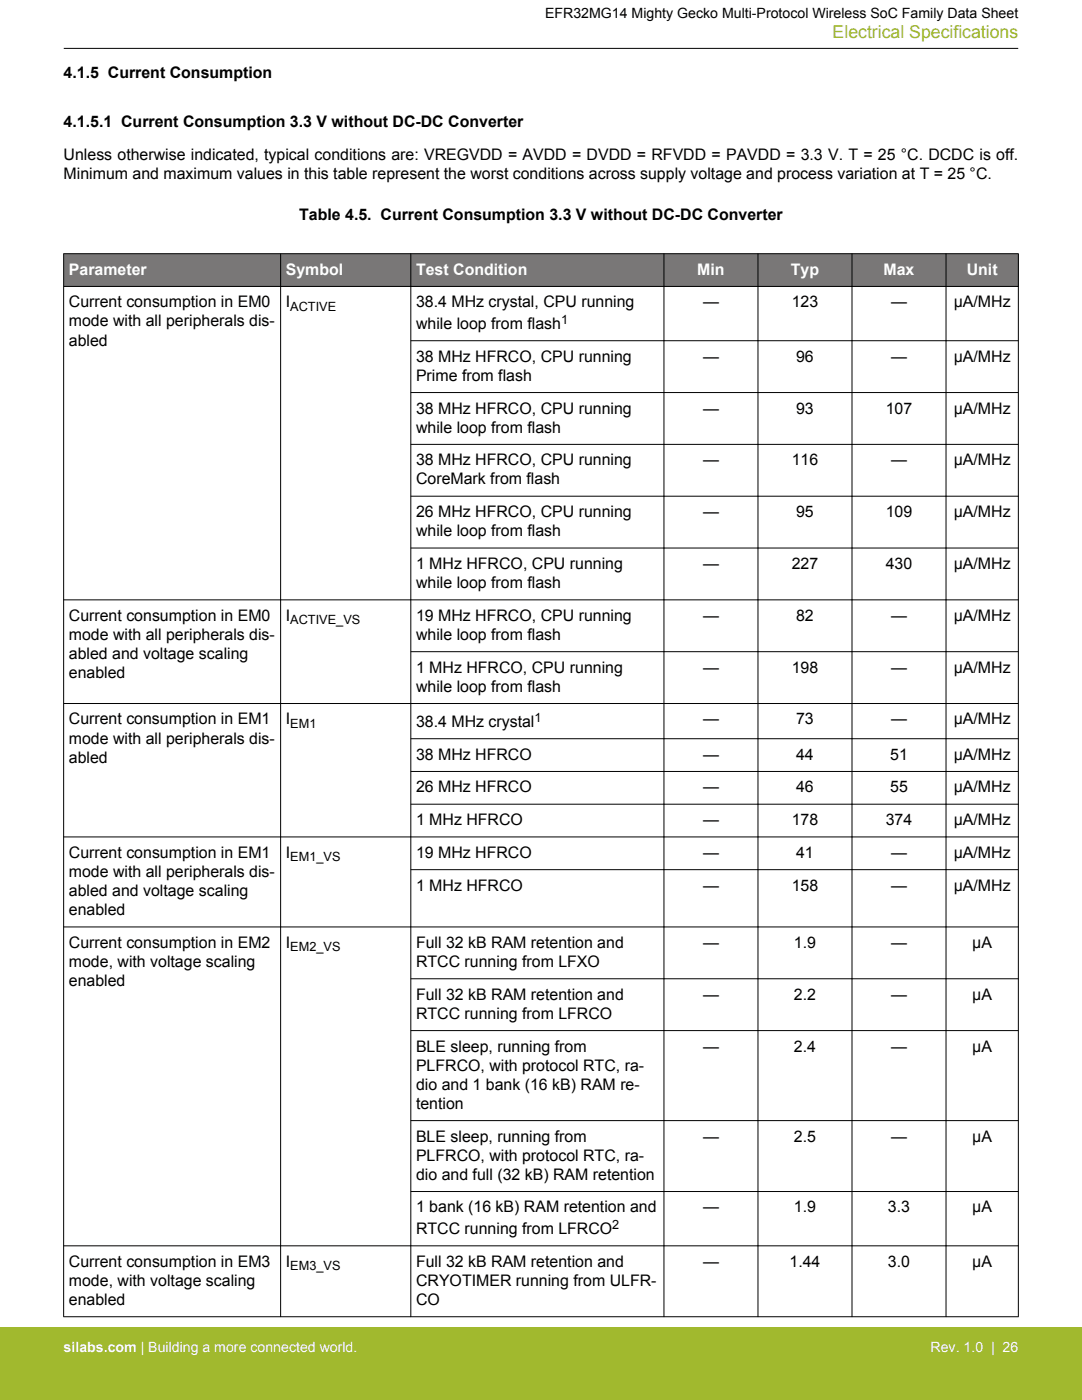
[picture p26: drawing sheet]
<svg xmlns="http://www.w3.org/2000/svg" width="216mm" height="279mm" viewBox="0 0 216 279" stroke-linecap="round" stroke-linejoin="round" font-family="sans-serif">
<defs><g id="words">
<text font-size="3.5" fill="#a1b92e" x="166.1" y="7.5">Electrical Specifications</text>
<g font-size="3.2">
<text x="12.7" y="15.5">4.1.5 Current Consumption</text>
<text x="12.7" y="25.3">4.1.5.1 Current Consumption 3.3 V without DC-DC Converter</text>
<text x="12.7" y="32">Unless otherwise indicated, typical conditions are: VREGVDD = AVDD = DVDD = RFVDD = PAVDD = 3.3 V. T = 25 °C. DCDC is off.</text>
<text x="12.7" y="35.8">Minimum and maximum values in this table represent the worst conditions across supply voltage and process variation at T = 25 °C.</text>
<text x="59.7" y="43.8">Table 4.5. Current Consumption 3.3 V without DC-DC Converter</text>
<text x="13.7" y="61.3">Current consumption in EM0</text>
<text x="13.7" y="65.2">mode with all peripherals dis-</text>
<text x="57" y="61.3">I</text>
<text x="83" y="61.3">38.4 MHz crystal, CPU running</text>
<text x="83" y="65.6">while loop from flash</text>
<text x="140.3" y="61.3">—</text>
<text x="158" y="61.3">123</text>
<text x="177.8" y="61.3">—</text>
<text x="190.3" y="61.3">µA/MHz</text>
<text x="13.7" y="69">abled</text>
<text x="83" y="72.2">38 MHz HFRCO, CPU running</text>
<text x="83" y="76">Prime from flash</text>
<text x="140.3" y="72.2">—</text>
<text x="158.9" y="72.2">96</text>
<text x="177.8" y="72.2">—</text>
<text x="190.3" y="72.2">µA/MHz</text>
<text x="83" y="82.5">38 MHz HFRCO, CPU running</text>
<text x="140.3" y="82.5">—</text>
<text x="158.9" y="82.5">93</text>
<text x="176.7" y="82.5">107</text>
<text x="190.3" y="82.5">µA/MHz</text>
<text x="83" y="86.3">while loop from flash</text>
<text x="83" y="92.9">38 MHz HFRCO, CPU running</text>
<text x="140.3" y="92.9">—</text>
<text x="158" y="92.9">116</text>
<text x="177.8" y="92.9">—</text>
<text x="190.3" y="92.9">µA/MHz</text>
<text x="83" y="96.7">CoreMark from flash</text>
<text x="83" y="103.2">26 MHz HFRCO, CPU running</text>
<text x="83" y="107">while loop from flash</text>
<text x="140.3" y="103.2">—</text>
<text x="158.9" y="103.2">95</text>
<text x="176.7" y="103.2">109</text>
<text x="190.3" y="103.2">µA/MHz</text>
<text x="83" y="113.6">1 MHz HFRCO, CPU running</text>
<text x="140.3" y="113.6">—</text>
<text x="158" y="113.6">227</text>
<text x="176.7" y="113.6">430</text>
<text x="190.3" y="113.6">µA/MHz</text>
<text x="83" y="117.4">while loop from flash</text>
<text x="13.7" y="123.9">Current consumption in EM0</text>
<text x="57" y="123.9">I</text>
<text x="83" y="123.9">19 MHz HFRCO, CPU running</text>
<text x="140.3" y="123.9">—</text>
<text x="158.9" y="123.9">82</text>
<text x="177.8" y="123.9">—</text>
<text x="190.3" y="123.9">µA/MHz</text>
<text x="13.7" y="127.7">mode with all peripherals dis-</text>
<text x="13.7" y="131.5">abled and voltage scaling</text>
<text x="83" y="127.7">while loop from flash</text>
<text x="13.7" y="135.3">enabled</text>
<text x="83" y="134.2">1 MHz HFRCO, CPU running</text>
<text x="140.3" y="134.2">—</text>
<text x="158" y="134.2">198</text>
<text x="177.8" y="134.2">—</text>
<text x="190.3" y="134.2">µA/MHz</text>
<text x="83" y="138">while loop from flash</text>
<text x="13.7" y="144.6">Current consumption in EM1</text>
<text x="13.7" y="148.4">mode with all peripherals dis-</text>
<text x="57" y="144.6">I</text>
<text x="83" y="145.1">38.4 MHz crystal</text>
<text x="140.3" y="144.6">—</text>
<text x="158.9" y="144.6">73</text>
<text x="177.8" y="144.6">—</text>
<text x="190.3" y="144.6">µA/MHz</text>
<text x="13.7" y="152.2">abled</text>
<text x="83" y="151.6">38 MHz HFRCO</text>
<text x="140.3" y="151.6">—</text>
<text x="158.9" y="151.6">44</text>
<text x="177.6" y="151.6">51</text>
<text x="190.3" y="151.6">µA/MHz</text>
<text x="83" y="158.1">26 MHz HFRCO</text>
<text x="140.3" y="158.1">—</text>
<text x="158.9" y="158.1">46</text>
<text x="177.6" y="158.1">55</text>
<text x="190.3" y="158.1">µA/MHz</text>
<text x="83" y="164.7">1 MHz HFRCO</text>
<text x="140.3" y="164.7">—</text>
<text x="158" y="164.7">178</text>
<text x="176.7" y="164.7">374</text>
<text x="190.3" y="164.7">µA/MHz</text>
<text x="13.7" y="171.2">Current consumption in EM1</text>
<text x="57" y="171.2">I</text>
<text x="83" y="171.2">19 MHz HFRCO</text>
<text x="140.3" y="171.2">—</text>
<text x="158.9" y="171.2">41</text>
<text x="177.8" y="171.2">—</text>
<text x="190.3" y="171.2">µA/MHz</text>
<text x="13.7" y="175">mode with all peripherals dis-</text>
<text x="13.7" y="178.8">abled and voltage scaling</text>
<text x="83" y="177.7">1 MHz HFRCO</text>
<text x="140.3" y="177.7">—</text>
<text x="158" y="177.7">158</text>
<text x="177.8" y="177.7">—</text>
<text x="190.3" y="177.7">µA/MHz</text>
<text x="13.7" y="182.6">enabled</text>
<text x="13.7" y="189.2">Current consumption in EM2</text>
<text x="57" y="189.2">I</text>
<text x="83" y="189.2">Full 32 kB RAM retention and</text>
<text x="140.3" y="189.2">—</text>
<text x="158.4" y="189.2">1.9</text>
<text x="177.8" y="189.2">—</text>
<text x="194" y="189.2">µA</text>
<text x="13.7" y="193">mode, with voltage scaling</text>
<text x="13.7" y="196.8">enabled</text>
<text x="83" y="193">RTCC running from LFXO</text>
<text x="83" y="199.5">Full 32 kB RAM retention and</text>
<text x="83" y="203.3">RTCC running from LFRCO</text>
<text x="140.3" y="199.5">—</text>
<text x="158.4" y="199.5">2.2</text>
<text x="177.8" y="199.5">—</text>
<text x="194" y="199.5">µA</text>
<text x="83" y="209.9">BLE sleep, running from</text>
<text x="140.3" y="209.9">—</text>
<text x="158.4" y="209.9">2.4</text>
<text x="177.8" y="209.9">—</text>
<text x="194" y="209.9">µA</text>
<text x="83" y="213.7">PLFRCO, with protocol RTC, ra-</text>
<text x="83" y="217.5">dio and 1 bank (16 kB) RAM re-</text>
<text x="83" y="221.3">tention</text>
<text x="83" y="227.8">BLE sleep, running from</text>
<text x="140.3" y="227.8">—</text>
<text x="158.4" y="227.8">2.5</text>
<text x="177.8" y="227.8">—</text>
<text x="194" y="227.8">µA</text>
<text x="83" y="231.6">PLFRCO, with protocol RTC, ra-</text>
<text x="83" y="235.4">dio and full (32 kB) RAM retention</text>
<text x="83" y="242">1 bank (16 kB) RAM retention and</text>
<text x="140.3" y="242">—</text>
<text x="158.4" y="242">1.9</text>
<text x="177.2" y="242">3.3</text>
<text x="194" y="242">µA</text>
<text x="83" y="246.3">RTCC running from LFRCO</text>
<text x="13.7" y="252.8">Current consumption in EM3</text>
<text x="13.7" y="256.6">mode, with voltage scaling</text>
<text x="57" y="252.8">I</text>
<text x="83" y="252.8">Full 32 kB RAM retention and</text>
<text x="83" y="256.6">CRYOTIMER running from ULFR-</text>
<text x="140.3" y="252.8">—</text>
<text x="157.5" y="252.8">1.44</text>
<text x="177.2" y="252.8">3.0</text>
<text x="194" y="252.8">µA</text>
<text x="13.7" y="260.4">enabled</text>
<text x="83" y="260.4">CO</text>
</g>
<g font-size="3.2" fill="#fff">
<text x="13.7" y="54.8">Parameter</text>
<text x="57" y="54.8">Symbol</text>
<text x="83" y="54.8">Test Condition</text>
<text x="139.1" y="54.8">Min</text>
<text x="157.8" y="54.8">Typ</text>
<text x="176.3" y="54.8">Max</text>
<text x="192.9" y="54.8">Unit</text>
</g>
<text font-size="2.8" x="108.8" y="3.5">EFR32MG14 Mighty Gecko Multi-Protocol Wireless SoC Family Data Sheet</text>
<g font-size="2.8" fill="#fff">
<text x="12.7" y="269.9">silabs.com | Building a more connected world.</text>
<text x="185.7" y="269.9">Rev. 1.0 | 26</text>
</g>
<g font-size="2.5">
<text x="57.9" y="62">ACTIVE</text>
<text x="112" y="64.6">1</text>
<text x="57.9" y="124.5">ACTIVE_VS</text>
<text x="57.9" y="145.2">EM1</text>
<text x="106.7" y="144">1</text>
<text x="57.9" y="171.8">EM1_VS</text>
<text x="57.9" y="189.8">EM2_VS</text>
<text x="122.2" y="245.2">2</text>
<text x="57.9" y="253.4">EM3_VS</text>
</g>
</g></defs>
<g fill="#797777">
<path d="M12.7 50.6h190.5v6.6h-190.5z" fill-rule="evenodd"/>
<path d="M12.7 50.6h190.5v6.6h-190.5z" fill-rule="evenodd"/>
</g>
<g fill="none" stroke="#000" stroke-width=".2">
<path d="M12.7 9.7h190.5M12.7 50.6h190.5M12.7 57.2h190.5M12.7 50.6v212.2M56 50.6v212.2M82 50.6v212.2M132.5 50.6v212.2M151.2 50.6v212.2M170 50.6v212.2M188.8 50.6v212.2M203.2 50.6v212.2M81.9 68h121.3"/>
<path d="M81.9 78.3h121.3M81.9 88.7h121.3M81.9 99h121.3M12.7 119.7h190.5M81.9 109.4h121.3M81.9 130.1h121.3M81.9 147.4h121.3M81.9 154h121.3M203.2 140.4h-190.5M12.7 167h190.5M81.9 160.5h121.3M81.9 173.6h121.3"/>
<path d="M12.7 185h190.5M81.9 195.3h121.3M81.9 205.7h121.3M81.9 223.6h121.3M81.9 237.8h121.3M12.7 248.6h190.5M12.7 262.8h190.5"/>
</g>
<path d="M0 264.9h215.9v14.5h-215.9z" fill="#a1b92e"/>
<use href="#words"/>
</svg>
